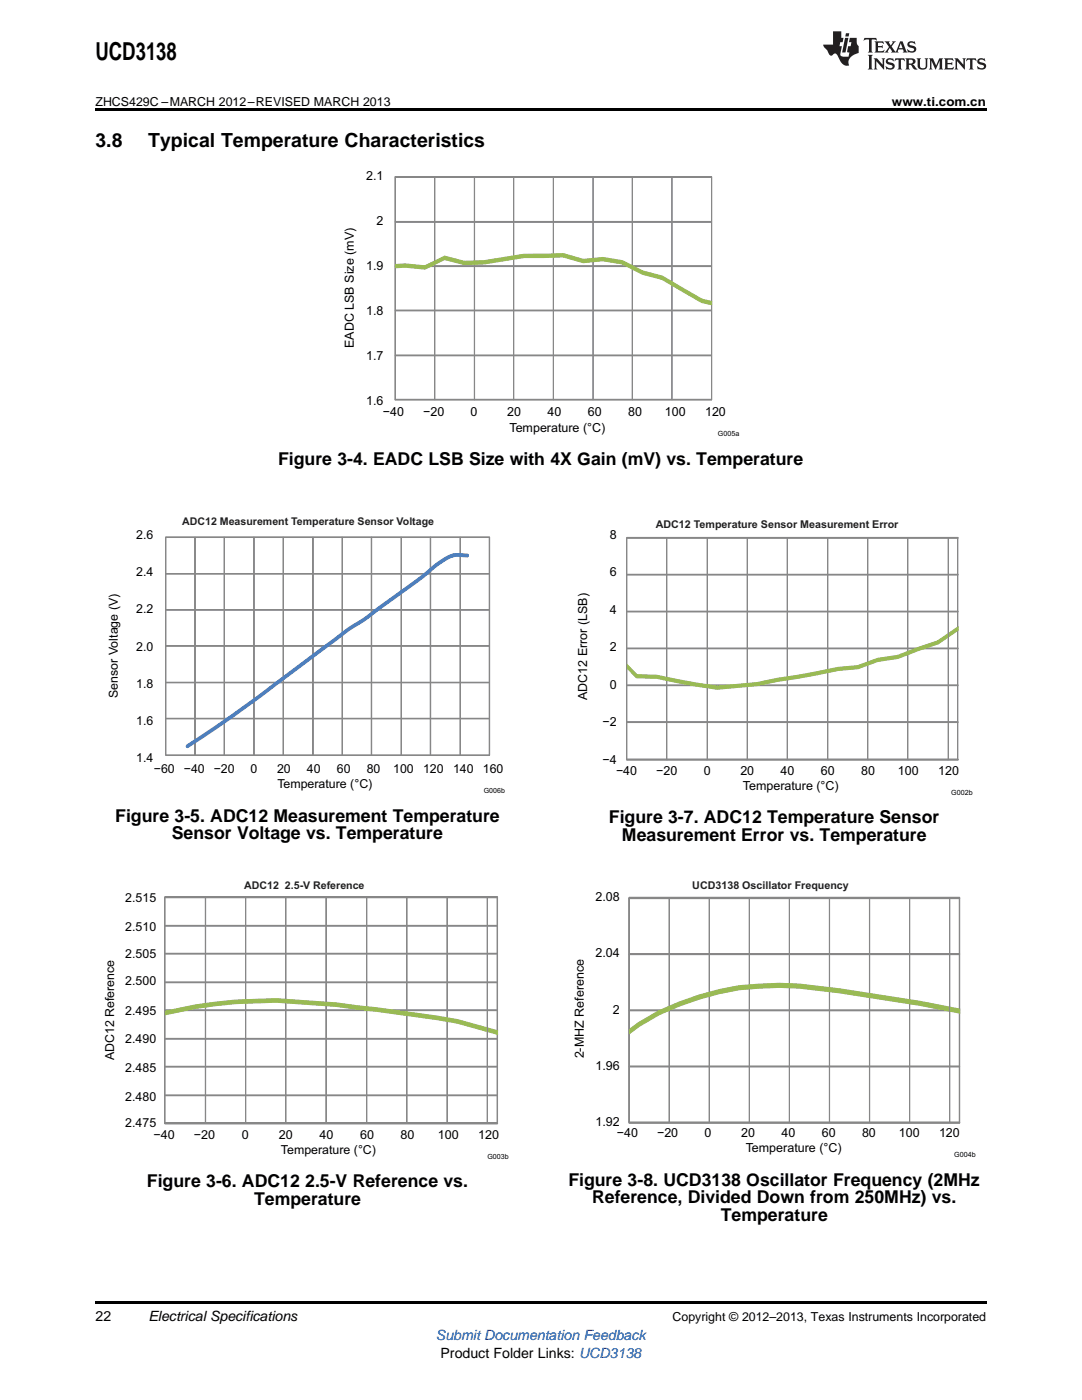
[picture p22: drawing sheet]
<svg xmlns="http://www.w3.org/2000/svg" width="216mm" height="279mm" viewBox="0 0 216 279" stroke-linecap="round" stroke-linejoin="round" font-family="sans-serif">
<defs><g id="words">
<text font-size="4.9" x="19" y="12">UCD3138</text>
<g font-size="3.9">
<text x="19" y="29.3">3.8</text>
<text x="29.6" y="29.3">Typical Temperature Characteristics</text>
</g>
<g font-size="3.5">
<text x="55.5" y="92.7">Figure 3-4. EADC LSB Size with 4X Gain (mV) vs. Temperature</text>
<text x="23" y="164">Figure 3-5. ADC12 Measurement Temperature</text>
<text x="34.3" y="167.5">Sensor Voltage vs. Temperature</text>
<text x="121.5" y="164.3">Figure 3-7. ADC12 Temperature Sensor</text>
<text x="124.1" y="167.9">Measurement Error vs. Temperature</text>
<text x="29.3" y="237">Figure 3-6. ADC12</text>
<text x="60.9" y="237">2.5-V Reference vs.</text>
<text x="113.4" y="236.6">Figure 3-8. UCD3138 Oscillator Frequency (2MHz</text>
<text x="50.7" y="240.5">Temperature</text>
<text x="118.1" y="240.1">Reference, Divided Down from 250MHz) vs.</text>
<text x="143.8" y="243.7">Temperature</text>
</g>
<g font-size="2.8">
<text x="19" y="263.6">22</text>
<text x="29.6" y="263.6">Electrical Specifications</text>
<text x="87.9" y="270.9">Product Folder Links: UCD3138</text>
</g>
<text font-size="2.8" fill="#00f" x="87" y="267.4">Submit Documentation Feedback</text>
<g font-size="2.5">
<text x="19" y="21.1">ZHCS429C –MARCH 2012–REVISED MARCH 2013</text>
<text x="178" y="21.1">www.ti.com.cn</text>
<text x="73.1" y="36">2.1</text>
<text x="75.1" y="44.9">2</text>
<text x="73.1" y="53.9">1.9</text>
<text x="73.1" y="62.9">1.8</text>
<text x="70.6" y="69.5" transform="rotate(-90 70.6 69.5)">EADC LSB Size (mV)</text>
<text x="73.1" y="71.9">1.7</text>
<text x="73.1" y="80.9">1.6</text>
<text x="76.4" y="83">−40</text>
<text x="84.4" y="83">−20</text>
<text x="93.9" y="83">0</text>
<text x="101.2" y="83">20</text>
<text x="109.3" y="83">40</text>
<text x="117.3" y="83">60</text>
<text x="125.3" y="83">80</text>
<text x="132.7" y="83">100</text>
<text x="140.7" y="83">120</text>
<text x="101.7" y="86.1">Temperature (°C)</text>
<text x="27.2" y="107.6">2.6</text>
<text x="121.7" y="107.5">8</text>
<text x="27.2" y="115">2.4</text>
<text x="121.7" y="115">6</text>
<text x="27.2" y="122.4">2.2</text>
<text x="121.7" y="122.5">4</text>
<text x="27.2" y="129.8">2.0</text>
<text x="121.7" y="130">2</text>
<text x="27.2" y="137.2">1.8</text>
<text x="121.7" y="137.5">0</text>
<text x="23.5" y="139.3" transform="rotate(-90 23.5 139.3)">Sensor Voltage (V)</text>
<text x="117.2" y="139.7" transform="rotate(-90 117.2 139.7)">ADC12 Error (LSB)</text>
<text x="27.2" y="144.6">1.6</text>
<text x="120.2" y="145">−2</text>
<text x="27.2" y="152">1.4</text>
<text x="30.7" y="154.3">−60</text>
<text x="36.7" y="154.3">−40</text>
<text x="42.6" y="154.3">−20</text>
<text x="50" y="154.3">0</text>
<text x="55.3" y="154.3">20</text>
<text x="61.2" y="154.3">40</text>
<text x="67.2" y="154.3">60</text>
<text x="73.2" y="154.3">80</text>
<text x="78.5" y="154.3">100</text>
<text x="84.4" y="154.3">120</text>
<text x="90.4" y="154.3">140</text>
<text x="96.3" y="154.3">160</text>
<text x="120.2" y="152.4">−4</text>
<text x="122.9" y="154.6">−40</text>
<text x="130.9" y="154.6">−20</text>
<text x="140.4" y="154.6">0</text>
<text x="147.7" y="154.6">20</text>
<text x="155.8" y="154.6">40</text>
<text x="163.8" y="154.6">60</text>
<text x="171.8" y="154.6">80</text>
<text x="179.2" y="154.6">100</text>
<text x="187.2" y="154.6">120</text>
<text x="55.4" y="157.4">Temperature (°C)</text>
<text x="148.2" y="157.7">Temperature (°C)</text>
<text x="25" y="180">2.515</text>
<text x="118.8" y="179.8">2.08</text>
<text x="25" y="185.7">2.510</text>
<text x="25" y="191.3">2.505</text>
<text x="118.8" y="191.1">2.04</text>
<text x="25" y="196.6">2.500</text>
<text x="25" y="202.5">2.495</text>
<text x="122.3" y="202.3">2</text>
<text x="25" y="208.2">2.490</text>
<text x="22.8" y="211.6" transform="rotate(-90 22.8 211.6)">ADC12 Reference</text>
<text x="25" y="213.9">2.485</text>
<text x="116.5" y="211.2" transform="rotate(-90 116.5 211.2)">2-MHZ Reference</text>
<text x="118.8" y="213.5">1.96</text>
<text x="25" y="219.6">2.480</text>
<text x="25" y="224.9">2.475</text>
<text x="30.6" y="227.3">−40</text>
<text x="38.7" y="227.3">−20</text>
<text x="48.2" y="227.3">0</text>
<text x="55.6" y="227.3">20</text>
<text x="63.7" y="227.3">40</text>
<text x="71.8" y="227.3">60</text>
<text x="79.9" y="227.3">80</text>
<text x="87.3" y="227.3">100</text>
<text x="95.4" y="227.3">120</text>
<text x="118.8" y="224.7">1.92</text>
<text x="123.1" y="226.9">−40</text>
<text x="131.1" y="226.9">−20</text>
<text x="140.6" y="226.9">0</text>
<text x="147.9" y="226.9">20</text>
<text x="155.9" y="226.9">40</text>
<text x="164" y="226.9">60</text>
<text x="172" y="226.9">80</text>
<text x="179.3" y="226.9">100</text>
<text x="187.4" y="226.9">120</text>
<text x="56.1" y="230.3">Temperature (°C)</text>
<text x="148.8" y="230">Temperature (°C)</text>
<text x="134.2" y="263.6">Copyright © 2012–2013, Texas Instruments Incorporated</text>
</g>
<g font-size="2.1" fill="#231f20">
<text x="36.4" y="104.7">ADC12 Measurement Temperature Sensor Voltage</text>
<text x="130.8" y="105.4">ADC12 Temperature Sensor Measurement Error</text>
<text x="48.7" y="177.4">ADC12 2.5-V Reference</text>
<text x="138.1" y="177.3">UCD3138 Oscillator Frequency</text>
</g>
<g font-size="1.4">
<text x="143.3" y="87.1">G005a</text>
<text x="96.5" y="158.3">G006b</text>
<text x="189.8" y="158.7">G002b</text>
<text x="97.3" y="231.3">G003b</text>
<text x="190.4" y="230.9">G004b</text>
</g>
</g></defs>
<path d="M19 259.7h177.8v.5h-177.8z" fill="#000"/>
<path d="M32.9 179.1h66.4v45.1h-66.4z" fill-rule="evenodd" fill="#fff"/>
<g fill="none" stroke="#878787" stroke-width=".2">
<path d="M41 179.1l.1 45.1zM41 179.1v45.1M49 179.1l.1 45.1zM49 179.1v45.1M57 179.1l.1 45.1zM57 179.1v45.1M65 179.1l.1 45.1zM65.1 179.1v45.1M73.1 179.1l.1 45.1zM73.2 179.1v45.1M81.1 179.1l.1 45.1zM81.2 179.1v45.1"/>
<path d="M89.2 179.1l.1 45.1zM89.2 179.1v45.1M99.2 179.1v45.1M99.3 179.1h-66.4v45.1h66.4M32.9 184.8h66.4M32.9 190.3h66.4M32.9 196h66.4M32.9 184.7h66.4v.1h-66.4zM32.9 190.3h66.4v.1h-66.4zM32.9 196h66.4v.1h-66.4zM32.9 201.6h66.4M32.9 207.3h66.4"/>
<path d="M32.9 212.9h66.4M32.9 218.6h66.4M32.9 201.5h66.4v.2h-66.4zM32.9 207.2h66.4v.2h-66.4zM32.9 212.8h66.4v.2h-66.4zM32.9 218.5h66.4v.2h-66.4z"/>
</g>
<path d="M32.8 179.1l.1 45.1zM32.9 179h66.4v.1h-66.4zM99.2 179.1l.1 45.1zM32.9 224.1h66.4v.1h-66.4z" fill="none" stroke="#878787" stroke-width=".24"/>
<path d="M32.9 201.8a87.2 87.2 0 0 1 30.2-1.9l4 .3 8 .9 12.2 1.7 4 .7 8.1 2.2v.7l-8.2-2.2-4-.7-20.1-2.7-4-.2a86.8 86.8 0 0 0-30.2 1.9z" fill-rule="evenodd" fill="#99ba54"/>
<path d="M32.9 201.8a87.2 87.2 0 0 1 30.2-1.9l4 .3 20.2 2.6 4 .7 8.1 2.2M32.9 202.5a86.8 86.8 0 0 1 30.2-1.9l4 .2 20.1 2.7 4 .7 8.2 2.2" fill="none" stroke="#99ba54" stroke-width=".2"/>
<path d="M97.2 179.1l.1 45.1zM97.2 179.1v45.1" fill="none" stroke="#878787" stroke-width=".2"/>
<path d="M125.6 179.3h65.9v44.8h-65.9z" fill-rule="evenodd" fill="#fff"/>
<g fill="none" stroke="#878787" stroke-width=".2">
<path d="M133.5 179.2l.1 44.9zM133.5 179.2v44.9M141.5 179.2l.1 44.9zM141.5 179.2v44.9M149.5 179.2l.1 44.9zM149.5 179.2v44.9M157.5 179.2l.1 44.9zM157.5 179.2v44.9M165.5 179.2l.1 44.9zM165.5 179.2v44.9M173.5 179.2l.1 44.9zM173.5 179.2v44.9"/>
<path d="M181.5 179.2l.1 44.9zM181.5 179.2v44.9M191.5 179.2v44.9M191.5 179.2h-66v44.9h66M125.5 190.3h66v.2h-66zM125.5 190.4h66M125.5 201.6h66v.1h-66zM125.5 212.8h66v.1h-66zM125.5 201.6h66M125.5 212.8h66"/>
</g>
<path d="M125.5 179.2l.1 44.9zM125.5 179.1h66v.2h-66zM191.4 179.2l.1 44.9zM125.5 224h66v.1h-66z" fill="none" stroke="#878787" stroke-width=".25"/>
<path d="M125.5 205.5a40.6 40.6 0 0 1 14-6.9 48.1 48.1 0 0 1 16-2.3l4 .1a394.7 394.7 0 0 1 32.1 5v.7a442.1 442.1 0 0 0-32.1-4.9 59 59 0 0 0-15.9 1.1 51.9 51.9 0 0 0-16 6.5l-2.1 1.5z" fill-rule="evenodd" fill="#99ba54"/>
<path d="M191.6 201.4a402.9 402.9 0 0 0-32.1-5 60.3 60.3 0 0 0-16 1.1 52.4 52.4 0 0 0-16.1 6.6l-1.9 1.4M191.6 202.1a442.1 442.1 0 0 0-32.1-4.9 59 59 0 0 0-15.9 1.1 51.9 51.9 0 0 0-16 6.5l-2.1 1.5" fill="none" stroke="#99ba54" stroke-width=".2"/>
<path d="M189.5 179.2l.1 44.9zM189.5 179.2v44.9" fill="none" stroke="#878787" stroke-width=".2"/>
<path d="M125 107.3h66.2v44.2h-66.2z" fill-rule="evenodd" fill="#fff"/>
<path d="M125.1 151.5h66.1v.2h-66.1zM125.1 144.1h66.1v.1h-66.1zM125.1 136.7h66.1v.1h-66.1zM125.1 129.3h66.1v.2h-66.1zM125.1 122h66.1v.1h-66.1zM125.1 114.6h66.1v.2h-66.1zM125.1 107.3h66.1v.1h-66.1z" fill-rule="evenodd" fill="#878787"/>
<path d="M125 107.3l.1 44.3zM125.1 114.6h66.1v.2h-66.1zM125.1 107.3h66.1v.1h-66.1zM191 107.3l.1 44.3zM125.1 136.7h66.1v.1h-66.1zM125.1 129.3h66.1v.2h-66.1zM125.1 122h66.1v.1h-66.1zM125.1 151.5h66.1v.2h-66.1zM125.1 144.1h66.1v.1h-66.1z" fill="none" stroke="#878787" stroke-width=".21"/>
<g fill="none" stroke="#878787" stroke-width=".2">
<path d="M125.1 107.3v44.3h66.1M133 107.3l.1 44.3zM133 107.3v44.3M141.1 107.3l.1 44.3zM141.1 107.3v44.3M149.1 107.3l.1 44.3zM149.1 107.3v44.3M157 107.3l.1 44.3zM157.1 107.3v44.3M165.1 107.3l.1 44.3zM165.2 107.3v44.3M173.1 107.3l.1 44.3z"/>
<path d="M173.2 107.3v44.3M181.1 107.3l.1 44.3zM181.1 107.3v44.3M191.1 107.3v44.3M125.1 151.5h66.1v.2h-66.1z"/>
</g>
<path d="M125.1 132.5l2.1 2.2h-.2l4.1 .1 8 1.5 4 .7 8-.8 16-3 4-.3a20.5 20.5 0 0 1 8-2.1l4-1.6 4-1.3 4.2-2.7v.5l-4 2.8-4 1.3a19.1 19.1 0 0 1-8.1 2.2 15.9 15.9 0 0 1-8 1.8l-16.1 3-4 .4a17.3 17.3 0 0 1-8.1-.3l-7.9-1.5-4.1-.2-1.9-1.9z" fill-rule="evenodd" fill="#99ba54"/>
<path d="M191.3 125.2l-4.2 2.7-4 1.3-4 1.6a20.5 20.5 0 0 0-8 2.1l-4 .3-16 3-8 .8-4-.7-8-1.5-4.1-.1h.2l-2.1-2.2M191.3 125.7l-4.1 2.8-3.9 1.3a19.1 19.1 0 0 1-8.1 2.2 15.9 15.9 0 0 1-8 1.8l-16.1 3-4 .4a17.3 17.3 0 0 1-8.1-.3l-7.9-1.5-4.1-.2-1.9-1.9" fill="none" stroke="#99ba54" stroke-width=".2"/>
<path d="M189.2 107.3l.1 44.3zM189.2 107.3v44.3" fill="none" stroke="#878787" stroke-width=".2"/>
<path d="M33 107.3h64.7v43.4h-64.7z" fill-rule="evenodd" fill="#fff"/>
<path d="M33.1 143.4h64.6v.1h-64.6zM33.1 136.2h64.6v.1h-64.6zM33.1 128.9h64.6v.1h-64.6zM33.1 121.7h64.6v.1h-64.6zM33.1 114.5h64.6v.1h-64.6zM33.1 107.2h64.6v.1h-64.6z" fill-rule="evenodd" fill="#878787"/>
<path d="M33.1 114.5h64.6v.1h-64.6zM33.1 107.2h64.6v.1h-64.6zM33.1 136.2h64.6v.1h-64.6zM33.1 128.9h64.6v.1h-64.6zM33.1 121.7h64.6v.1h-64.6zM33.1 143.4h64.6v.1h-64.6z" fill="none" stroke="#878787" stroke-width=".2"/>
<path d="M38.9 107.2h.1v43.5h-.1zM44.7 107.2h.1v43.5h-.1zM50.6 107.2h.1v43.5h-.1zM56.5 107.2h.1v43.5h-.1zM62.4 107.2h.1v43.5h-.1zM68.2 107.2h.1v43.5h-.1zM74.1 107.2h.1v43.5h-.1zM80 107.2h.1v43.5h-.1zM85.8 107.2h.1v43.5h-.1zM91.8 107.2h.1v43.5h-.1zM97.6 107.2h.1v43.5h-.1z" fill-rule="evenodd" fill="#878787"/>
<g fill="none" stroke="#878787" stroke-width=".2">
<path d="M33 107.2h.1v43.5h-.1zM33.1 107.2v43.5h64.6M38.9 107.2h.1v43.5h-.1zM44.7 107.2h.1v43.5h-.1zM50.6 107.2h.1v43.5h-.1zM56.5 107.2h.1v43.5h-.1zM62.4 107.2h.1v43.5h-.1zM68.2 107.2h.1v43.5h-.1zM74.1 107.2h.1v43.5h-.1zM80 107.2h.1v43.5h-.1zM85.8 107.2h.1v43.5h-.1zM91.8 107.2h.1v43.5h-.1z"/>
<path d="M97.6 107.2h.1v43.5h-.1zM33.1 150.7h64.6v.1h-64.6z"/>
</g>
<path d="M37.3 148.7a445.9 445.9 0 0 0 27.9-20.2 65.6 65.6 0 0 1 8.1-5.6l2.2-1.7a133.2 133.2 0 0 0 11.7-8.9l.8-.5a5.3 5.3 0 0 1 4.5-1.3l.9 .1v.4l-.2 .1-2.1-.1-.7 .1a20.1 20.1 0 0 0-5.8 4.1l-7.4 5.4a67.5 67.5 0 0 1-8.1 5.6l-11 8.3a302.5 302.5 0 0 1-20.7 14.7l-.2-.1z" fill-rule="evenodd" fill="#4a7dba"/>
<path d="M37.3 148.7a445.8 445.8 0 0 0 27.9-20.2 65.6 65.6 0 0 1 8.1-5.6l2.2-1.7a133 133 0 0 0 11.7-8.9l.8-.5a5.3 5.3 0 0 1 4.5-1.3l.9 .1v.4l-.2 .1-2.1-.1-.7 .1a20.1 20.1 0 0 0-5.8 4.1l-7.4 5.4a67.5 67.5 0 0 1-8.1 5.6l-11 8.3a302.6 302.6 0 0 1-20.7 14.7l-.2-.1z" fill="none" stroke="#4a7dba" stroke-width=".2"/>
<path d="M78.9 35.4h63.1v44.4h-63.1z" fill-rule="evenodd" fill="#fff"/>
<path d="M78.8 70.9h63.2v.1h-63.2zM78.8 61.9h63.2v.1h-63.2zM78.8 53.1h63.2v.1h-63.2zM78.8 44.2h63.2v.1h-63.2zM78.8 35.2h63.2v.2h-63.2z" fill-rule="evenodd" fill="#878787"/>
<path d="M78.8 35.2h63.2v.2h-63.2zM78.8 53.1h63.2v.1h-63.2zM78.8 44.2h63.2v.1h-63.2zM78.8 70.9h63.2v.1h-63.2zM78.8 61.9h63.2v.1h-63.2z" fill="none" stroke="#878787" stroke-width=".2"/>
<path d="M86.7 35.3l.1 44.5zM94.6 35.3l.1 44.5zM102.5 35.3v44.5zM110.4 35.3l.1 44.5zM118.3 35.3l.1 44.5zM126.1 35.3l.1 44.5zM134 35.3l.1 44.5zM142 35.3v44.5z" fill-rule="evenodd" fill="#878787"/>
<path d="M78.8 35.3l.1 44.5zM78.8 35.3v44.5h63.2M86.7 35.3l.1 44.5zM94.6 35.3l.1 44.5zM102.5 35.3v44.5zM110.4 35.3l.1 44.5zM118.3 35.3l.1 44.5zM126.1 35.3l.1 44.5zM134 35.3l.1 44.5zM142 35.3v44.5zM78.8 79.7h63.2v.1h-63.2z" fill="none" stroke="#878787" stroke-width=".2"/>
<path d="M78.8 52.8l2-.1 3.9 .4 4-2 4 1.1 3.9-.2 7.9-1.2 7.9-.2 4 1.2a15.2 15.2 0 0 1 7.9 .2l4 2.1 3.9 1 7.9 4.6 2 .5v.6l-2.1-.4-7.9-4.7a19.9 19.9 0 0 1-8-3l-3.8-.7-4 .4-3.9-1.1-7.8 .1-4 .6a41.6 41.6 0 0 1-8 .8l-3.9-1h.1l-4 1.9-4-.4-2 .1z" fill-rule="evenodd" fill="#99ba54"/>
<path d="M78.8 52.8l2-.1 3.9 .4 4-2 4 1.1 3.9-.2 7.9-1.2 7.9-.2 4 1.2a15.2 15.2 0 0 1 7.9 .2l4 2.1 3.9 1 7.9 4.6 2 .5M78.8 53.4l2-.1 4 .4 4-1.9h-.1a14.1 14.1 0 0 0 7.9 .9l8-1.3 7.7-.1 4 1.1 4-.4 3.8 .7a19.9 19.9 0 0 0 8 3l7.9 4.7 2.1 .4" fill="none" stroke="#99ba54" stroke-width=".2"/>
<path d="M19 21.6h177.8v.6h-177.8z" fill="#000"/>
<g fill="#231f20">
<path d="M172.5 7.6l-.1 .5 .4-.2h.6v.1v2.1l-.2 .4h.9l-.2-.4v-2.1l.1-.1h.5l.5 .2-.2-.5zM174.5 8.3l.2 .3v1.5l-.2 .4h1.8l.2-.6a1.04 1.04 0 0 1-1.3 .2v-.7h.6l.3 .2v-.6l-.3 .2h-.6v-.6l.8-.1 .4 .3-.2-.5zM176.5 8.3l.9 1.1-.9 1.1h.8l-.2-.2 .4-.7 .5 .7-.2 .2h1.5l-.2-.2 .2-.4h.9l.1 .4-.2 .2h1l-.3-.3-.7-1.9h-.5l-.9 2-.8-1 .9-1h-.8l.1 .3-.4 .5-.3-.6 .1-.2zM179.7 8.6l.4 1h-.7zM181.3 8.4a.63 .63 0 0 0-.2 .7 .63 .63 0 0 0 .6 .4l.6 .2 .1 .2a.75 .75 0 0 1-.7 .4 .75 .75 0 0 1-.6-.5l.1 .7 .1-.1a1.11 1.11 0 0 0 1.5-.6 1.13 1.13 0 0 0-1.2-.8l-.1-.4a1.04 1.04 0 0 1 1.2 .2l-.2-.5-.2 .1-.4-.2zM173.2 10.9l.2 .4v2.2l-.2 .4h1l-.3-.4v-2.2l.3-.4zM174.3 11.6l.3 .4v1.5l-.3 .4h.8l-.2-.4v-1.3l1.5 1.7v-1.9l.2-.4h-.7l.2 .4v.9l-1.1-1.3zM177 11.8a.62 .62 0 0 0-.2 .7 .62 .62 0 0 0 .6 .4l.6 .1 .1 .3a.76 .76 0 0 1-.7 .3 .76 .76 0 0 1-.7-.4l.2 .7 .1-.1a1.11 1.11 0 0 0 1.5-.6 1.13 1.13 0 0 0-1.2-.8l-.1-.4a1.04 1.04 0 0 1 1.2 .2l-.2-.6-.2 .1-.5-.1zM178.7 11.6l-.2 .6a.61 .61 0 0 1 .8-.3v1.6l-.2 .4h.9l-.2-.4v-1.6a.63 .63 0 0 1 .7 .3l-.1-.6zM180.6 11.6l.3 .4v1.5l-.3 .4h1l-.2-.2-.1-.8 .6 .2a.76 .76 0 0 0 1.2 .7l-1-1a.58 .58 0 0 0 .6-.5 .58 .58 0 0 0-.5-.6zM181.4 11.9h.1a.45 .45 0 0 1 .5 .1 .45 .45 0 0 1 .1 .5l-.8 .2zM182.9 11.6l.2 .2a2.17 2.17 0 0 0 .3 1.9 .99 .99 0 0 0 1.6-.6v-1.1l.2-.4h-.7l.2 .2a1.92 1.92 0 0 1-.2 1.8 .6 .6 0 0 1-.9-.5v-1.1l.2-.4zM185.4 11.6l.2 .4v1.5l-.2 .4h.7l-.2-.4v-1.4l.8 1.8 .8-1.8v1.4l-.2 .4h.9l-.2-.4v-1.5l.2-.4h-.8l-.6 1.5-.6-1.5zM188.4 11.6l.2 .4v1.5l-.2 .4h1.8l.1-.6a1.04 1.04 0 0 1-1.2 .1v-.6h.5l.4 .2v-.6l-.4 .2h-.5v-.7h.8l.3 .3-.1-.6zM190.5 11.6l.2 .4v1.5l-.2 .4h.7l-.2-.4v-1.3l1.5 1.7v-1.9l.2-.4h-.7l.2 .4v.9l-1.1-1.3zM192.9 11.6l-.1 .6a.61 .61 0 0 1 .7-.3l.1 1.6-.3 .4h1l-.3-.4 .1-1.6a.63 .63 0 0 1 .7 .3l-.1-.6zM195.2 11.8a.62 .62 0 0 0-.2 .7 .62 .62 0 0 0 .6 .4l.6 .1 .1 .3a.76 .76 0 0 1-.7 .3 .76 .76 0 0 1-.6-.4l.1 .7 .1-.1a1.11 1.11 0 0 0 1.6-.6 1.13 1.13 0 0 0-1.3-.8l-.1-.4a1.04 1.04 0 0 1 1.2 .2l-.1-.6-.2 .1-.5-.1z"/>
<path d="M166.2 6.3v2.6h-1.9v.4l.8 .9a.91 .91 0 0 0 1 .8 .56 .56 0 0 1 .5-.3 .56 .56 0 0 1 .5 .3l.4 .8a1.53 1.53 0 0 0 1.9 1.2 1.54 1.54 0 0 1 1-2.1l.9-.3v-1.4a1.52 1.52 0 0 1-.4-1.6h-1.3l-.2 .8h.5l-.2 .8h-.5l-.1 1v.2l.4 .1-.2 .8a1.93 1.93 0 0 1-1.6-.3l.3-1.8h-.5l.2-.8h.4l.2-.8h-.4v-1.3zM168.6 7.6l-.6 2.9h.7l.6-2.9zM168.8 6.6l-.1 .7h.6l.2-.7z"/>
</g>
<use href="#words"/>
</svg>
